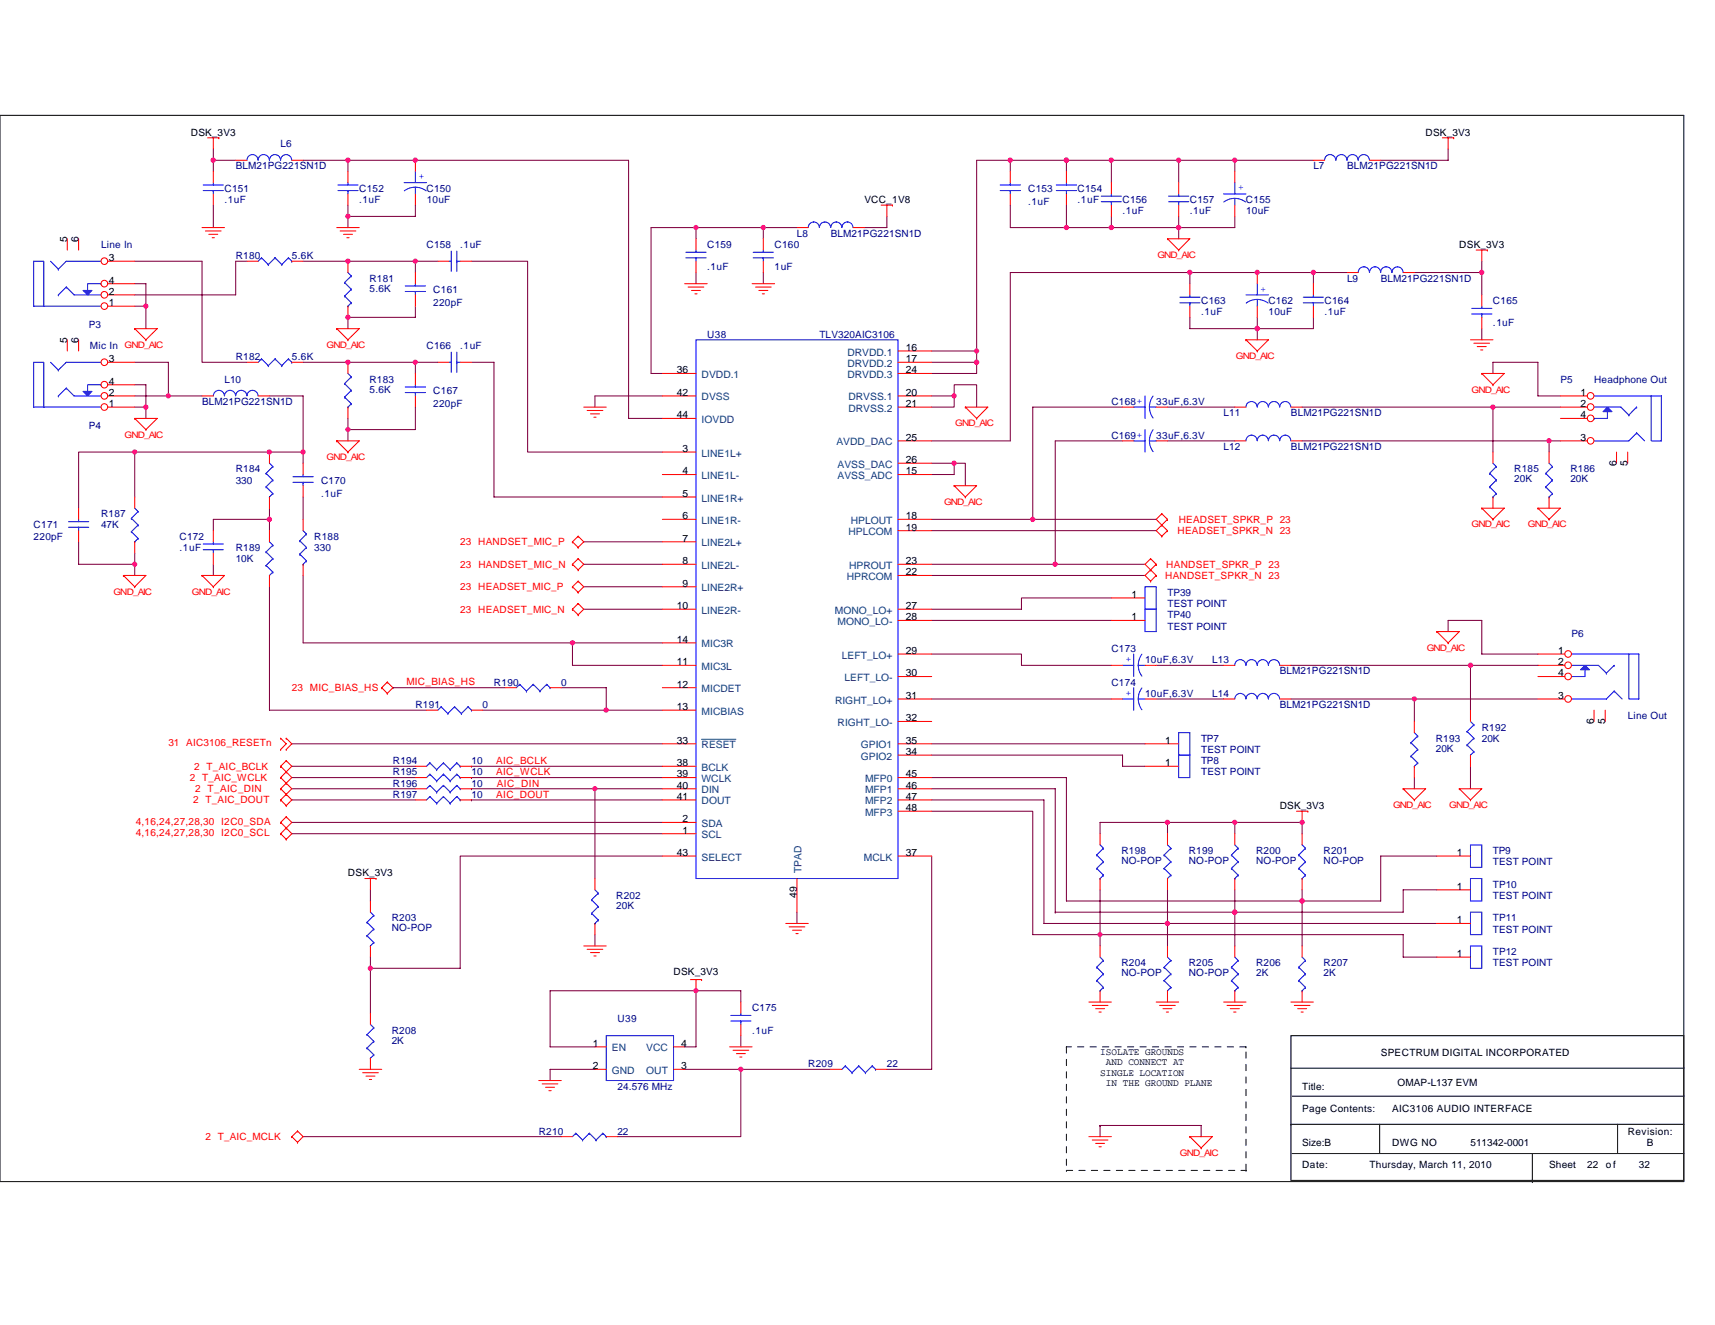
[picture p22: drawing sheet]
<svg xmlns="http://www.w3.org/2000/svg" width="279mm" height="216mm" viewBox="0 0 279 216" stroke-linecap="round" stroke-linejoin="round" font-family="sans-serif">
<defs><g id="words">
<g font-size="1.7">
<text x="10.9" y="39.5" transform="rotate(-90 10.9 39.5)">5</text>
<text x="12.8" y="39.5" transform="rotate(-90 12.8 39.5)">6</text>
<text x="17.7" y="42.5">3</text>
<text x="17.7" y="46.2">4</text>
<text x="17.7" y="48">2</text>
<text x="17.7" y="49.9">1</text>
<text x="10.9" y="55.9" transform="rotate(-90 10.9 55.9)">5</text>
<text x="12.8" y="55.9" transform="rotate(-90 12.8 55.9)">6</text>
<text x="17.7" y="59">3</text>
<text x="147.6" y="57.2">16</text>
<text x="147.6" y="59">17</text>
<text x="17.7" y="62.7">4</text>
<text x="17.7" y="64.5">2</text>
<text x="110.3" y="64.5">42</text>
<text x="110.3" y="60.8">36</text>
<text x="147.6" y="64.5">20</text>
<text x="147.6" y="60.8">24</text>
<text x="257.5" y="64.5">1</text>
<text x="17.7" y="66.3">1</text>
<text x="110.3" y="68.2">44</text>
<text x="147.6" y="66.3">21</text>
<text x="147.6" y="71.8">25</text>
<text x="257.5" y="71.8">3</text>
<text x="257.5" y="68.2">4</text>
<text x="257.5" y="66.3">2</text>
<text x="111.2" y="77.3">4</text>
<text x="111.2" y="73.6">3</text>
<text x="147.6" y="77.3">15</text>
<text x="147.6" y="75.5">26</text>
<text x="263.3" y="75.9" transform="rotate(-90 263.3 75.9)">6</text>
<text x="265.2" y="75.9" transform="rotate(-90 265.2 75.9)">5</text>
<text x="111.2" y="81">5</text>
<text x="111.2" y="88.3">7</text>
<text x="111.2" y="84.6">6</text>
<text x="147.6" y="86.4">19</text>
<text x="147.6" y="84.6">18</text>
<text x="111.2" y="91.9">8</text>
<text x="111.2" y="95.6">9</text>
<text x="147.6" y="93.7">22</text>
<text x="147.6" y="91.9">23</text>
<text x="110.3" y="99.3">10</text>
<text x="147.6" y="99.3">27</text>
<text x="147.6" y="101.1">28</text>
<text x="184.3" y="101.1">1</text>
<text x="184.3" y="97.4">1</text>
<text x="110.3" y="104.7">14</text>
<text x="147.6" y="106.6">29</text>
<text x="253.8" y="106.6">1</text>
<text x="110.3" y="108.4">11</text>
<text x="110.3" y="112">12</text>
<text x="147.6" y="110.2">30</text>
<text x="147.6" y="113.9">31</text>
<text x="253.8" y="113.9">3</text>
<text x="253.8" y="110.2">4</text>
<text x="253.8" y="108.4">2</text>
<text x="110.3" y="115.7">13</text>
<text x="147.6" y="117.5">32</text>
<text x="259.7" y="117.9" transform="rotate(-90 259.7 117.9)">6</text>
<text x="261.5" y="117.9" transform="rotate(-90 261.5 117.9)">5</text>
<text x="110.3" y="121.2">33</text>
<text x="110.3" y="124.8">38</text>
<text x="147.6" y="123">34</text>
<text x="147.6" y="121.2">35</text>
<text x="189.8" y="121.2">1</text>
<text x="189.8" y="124.8">1</text>
<text x="110.3" y="126.7">39</text>
<text x="110.3" y="130.3">41</text>
<text x="110.3" y="128.5">40</text>
<text x="147.6" y="126.7">45</text>
<text x="147.6" y="128.5">46</text>
<text x="147.6" y="130.3">47</text>
<text x="111.2" y="134">2</text>
<text x="111.2" y="135.8">1</text>
<text x="147.6" y="132.2">48</text>
<text x="110.3" y="139.5">43</text>
<text x="147.6" y="139.5">37</text>
<text x="237.4" y="139.5">1</text>
<text x="129.8" y="146.3" transform="rotate(-90 129.8 146.3)">49</text>
<text x="237.4" y="145">1</text>
<text x="237.4" y="150.5">1</text>
<text x="237.4" y="155.9">1</text>
<text x="96.6" y="170.6">1</text>
<text x="111" y="170.6">4</text>
<text x="96.6" y="174.2">2</text>
<text x="111" y="174.2">3</text>
</g>
<g font-size="1.7" fill="#004080">
<text x="138" y="57.9">DRVDD.1</text>
<text x="138" y="59.8">DRVDD.2</text>
<text x="114.3" y="65.3">DVSS</text>
<text x="114.3" y="61.6">DVDD.1</text>
<text x="138" y="61.6">DRVDD.3</text>
<text x="138.2" y="65.3">DRVSS.1</text>
<text x="114.3" y="68.9">IOVDD</text>
<text x="138.2" y="67.1">DRVSS.2</text>
<text x="114.3" y="74.4">LINE1L+</text>
<text x="136.3" y="72.6">AVDD_DAC</text>
<text x="136.4" y="76.2">AVSS_DAC</text>
<text x="114.3" y="78.1">LINE1L-</text>
<text x="114.3" y="81.7">LINE1R+</text>
<text x="136.4" y="78.1">AVSS_ADC</text>
<text x="114.3" y="89">LINE2L+</text>
<text x="114.3" y="85.4">LINE1R-</text>
<text x="138.2" y="87.2">HPLCOM</text>
<text x="138.6" y="85.4">HPLOUT</text>
<text x="114.3" y="92.7">LINE2L-</text>
<text x="137.9" y="94.5">HPRCOM</text>
<text x="138.3" y="92.7">HPROUT</text>
<text x="114.3" y="96.4">LINE2R+</text>
<text x="114.3" y="100">LINE2R-</text>
<text x="136" y="100">MONO_LO+</text>
<text x="136.4" y="101.8">MONO_LO-</text>
<text x="114.3" y="105.5">MIC3R</text>
<text x="137.2" y="107.3">LEFT_LO+</text>
<text x="114.3" y="109.2">MIC3L</text>
<text x="114.3" y="112.8">MICDET</text>
<text x="137.6" y="111">LEFT_LO-</text>
<text x="114.3" y="116.5">MICBIAS</text>
<text x="136" y="114.6">RIGHT_LO+</text>
<text x="136.5" y="118.3">RIGHT_LO-</text>
<text x="114.3" y="121.9">RESET</text>
<text x="114.3" y="125.6">BCLK</text>
<text x="140.3" y="123.8">GPIO2</text>
<text x="140.3" y="121.9">GPIO1</text>
<text x="114.3" y="127.4">WCLK</text>
<text x="114.3" y="131.1">DOUT</text>
<text x="114.3" y="129.3">DIN</text>
<text x="140.9" y="127.4">MFP0</text>
<text x="140.9" y="129.3">MFP1</text>
<text x="140.9" y="131.1">MFP2</text>
<text x="114.3" y="134.7">SDA</text>
<text x="114.3" y="136.6">SCL</text>
<text x="140.9" y="132.9">MFP3</text>
<text x="114.3" y="140.2">SELECT</text>
<text x="130.6" y="142.2" transform="rotate(-90 130.6 142.2)">TPAD</text>
<text x="140.7" y="140.2">MCLK</text>
<text x="99.7" y="171.3">EN</text>
<text x="105.3" y="171.3">VCC</text>
<text x="99.7" y="175">GND</text>
<text x="105.3" y="175">OUT</text>
</g>
<g font-size="1.6">
<text x="31.1" y="22.1">DSK_3V3</text>
<text x="232.3" y="22.1">DSK_3V3</text>
<text x="140.8" y="33.1">VCC_1V8</text>
<text x="237.7" y="40.4">DSK_3V3</text>
<text x="208.5" y="131.8">DSK_3V3</text>
<text x="56.7" y="142.8">DSK_3V3</text>
<text x="109.7" y="158.9">DSK_3V3</text>
<text x="179.2" y="171.9">ISOLATE GROUNDS</text>
<text x="180.1" y="173.6">AND CONNECT AT</text>
<text x="224.9" y="172.1">SPECTRUM DIGITAL INCORPORATED</text>
<text x="179.2" y="175.3">SINGLE LOCATION</text>
<text x="180.1" y="177">IN THE GROUND PLANE</text>
<text x="212.1" y="177.5">Title:</text>
<text x="227.7" y="177">OMAP-L137 EVM</text>
<text x="212.1" y="181.2">Page Contents:</text>
<text x="226.8" y="181.2">AIC3106 AUDIO INTERFACE</text>
<text x="265.2" y="184.9">Revision:</text>
<text x="212.1" y="186.7">Size:B</text>
<text x="212.1" y="190.4">Date:</text>
<text x="223.1" y="190.4">Thursday, March 11, 2010</text>
<text x="226.8" y="186.7">DWG NO</text>
<text x="239.6" y="186.7">511342-0001</text>
<text x="252.4" y="190.4">Sheet</text>
<text x="258.6" y="190.4">22</text>
<text x="261.6" y="190.4">of</text>
<text x="267" y="190.4">32</text>
<text x="268.3" y="186.7">B</text>
</g>
<g font-size="1.6" fill="#000080">
<text x="45.7" y="23.9">L6</text>
<text x="38.4" y="27.6">BLM21PG221SN1D</text>
<text x="214" y="27.6">L7</text>
<text x="219.5" y="27.6">BLM21PG221SN1D</text>
<text x="36.6" y="31.2">C151</text>
<text x="36.6" y="33.1">.1uF</text>
<text x="58.5" y="31.2">C152</text>
<text x="58.5" y="33.1">.1uF</text>
<text x="69.5" y="31.2">C150</text>
<text x="69.5" y="33.1">10uF</text>
<text x="167.5" y="31.2">C153</text>
<text x="167.5" y="33.4">.1uF</text>
<text x="175.6" y="31.2">C154</text>
<text x="175.6" y="33.1">.1uF</text>
<text x="182.9" y="33.1">C156</text>
<text x="182.9" y="34.9">.1uF</text>
<text x="193.8" y="33.1">C157</text>
<text x="193.8" y="34.9">.1uF</text>
<text x="203" y="33.1">C155</text>
<text x="203" y="34.9">10uF</text>
<text x="16.5" y="40.4">Line In</text>
<text x="69.5" y="40.4">C158</text>
<text x="75" y="40.4">.1uF</text>
<text x="115.2" y="40.4">C159</text>
<text x="126.2" y="40.4">C160</text>
<text x="129.8" y="38.6">L8</text>
<text x="135.3" y="38.6">BLM21PG221SN1D</text>
<text x="38.4" y="42.2">R180</text>
<text x="47.5" y="42.2">5.6K</text>
<text x="60.2" y="45.9">R181</text>
<text x="60.2" y="47.5">5.6K</text>
<text x="70.6" y="47.7">C161</text>
<text x="115.2" y="44">.1uF</text>
<text x="126.2" y="44">1uF</text>
<text x="219.5" y="45.9">L9</text>
<text x="224.9" y="45.9">BLM21PG221SN1D</text>
<text x="14.5" y="53.4">P3</text>
<text x="70.6" y="49.9">220pF</text>
<text x="195.7" y="49.5">C163</text>
<text x="195.7" y="51.4">.1uF</text>
<text x="206.7" y="49.5">C162</text>
<text x="206.7" y="51.4">10uF</text>
<text x="215.8" y="49.5">C164</text>
<text x="215.8" y="51.4">.1uF</text>
<text x="243.2" y="49.5">C165</text>
<text x="243.2" y="53.2">.1uF</text>
<text x="14.6" y="56.9">Mic In</text>
<text x="38.4" y="58.7">R182</text>
<text x="47.5" y="58.7">5.6K</text>
<text x="69.5" y="56.9">C166</text>
<text x="75" y="56.9">.1uF</text>
<text x="115.2" y="55">U38</text>
<text x="133.5" y="55">TLV320AIC3106</text>
<text x="32.9" y="66">BLM21PG221SN1D</text>
<text x="36.6" y="62.3">L10</text>
<text x="60.2" y="62.3">R183</text>
<text x="60.2" y="64">5.6K</text>
<text x="70.6" y="64.2">C167</text>
<text x="181.1" y="66">C168</text>
<text x="188.4" y="66">33uF,6.3V</text>
<text x="254.2" y="62.3">P5</text>
<text x="259.7" y="62.3">Headphone Out</text>
<text x="14.5" y="69.8">P4</text>
<text x="70.6" y="66.4">220pF</text>
<text x="181.1" y="71.5">C169</text>
<text x="188.4" y="71.5">33uF,6.3V</text>
<text x="199.3" y="67.8">L11</text>
<text x="210.3" y="67.8">BLM21PG221SN1D</text>
<text x="38.4" y="77">R184</text>
<text x="199.3" y="73.3">L12</text>
<text x="210.3" y="73.3">BLM21PG221SN1D</text>
<text x="246.7" y="77">R185</text>
<text x="255.8" y="77">R186</text>
<text x="38.4" y="78.8">330</text>
<text x="52.3" y="78.8">C170</text>
<text x="52.3" y="81">.1uF</text>
<text x="246.7" y="78.6">20K</text>
<text x="255.8" y="78.6">20K</text>
<text x="5.5" y="86.1">C171</text>
<text x="5.5" y="87.9">220pF</text>
<text x="16.5" y="84.3">R187</text>
<text x="16.5" y="86.1">47K</text>
<text x="29.3" y="87.9">C172</text>
<text x="29.3" y="89.8">.1uF</text>
<text x="38.4" y="89.8">R189</text>
<text x="51.2" y="87.9">R188</text>
<text x="51.2" y="89.8">330</text>
<text x="38.4" y="91.6">10K</text>
<text x="190.2" y="100.8">TP40</text>
<text x="190.2" y="97.1">TP39</text>
<text x="190.2" y="98.9">TEST POINT</text>
<text x="181.1" y="106.2">C173</text>
<text x="190.2" y="102.6">TEST POINT</text>
<text x="256" y="103.8">P6</text>
<text x="80.5" y="111.7">R190</text>
<text x="91.4" y="111.7">0</text>
<text x="181.1" y="111.7">C174</text>
<text x="186.6" y="113.5">10uF,6.3V</text>
<text x="186.6" y="108.1">10uF,6.3V</text>
<text x="197.5" y="113.5">L14</text>
<text x="197.5" y="108.1">L13</text>
<text x="208.5" y="109.9">BLM21PG221SN1D</text>
<text x="67.7" y="115.4">R191</text>
<text x="78.6" y="115.4">0</text>
<text x="208.5" y="115.4">BLM21PG221SN1D</text>
<text x="241.4" y="119">R192</text>
<text x="265.2" y="117.2">Line Out</text>
<text x="64" y="124.5">R194</text>
<text x="76.8" y="124.5">10</text>
<text x="195.7" y="120.9">TP7</text>
<text x="195.7" y="122.7">TEST POINT</text>
<text x="195.7" y="124.5">TP8</text>
<text x="233.9" y="120.9">R193</text>
<text x="233.9" y="122.5">20K</text>
<text x="241.4" y="120.9">20K</text>
<text x="64" y="126.3">R195</text>
<text x="64" y="128.2">R196</text>
<text x="64" y="130">R197</text>
<text x="76.8" y="126.3">10</text>
<text x="76.8" y="128.2">10</text>
<text x="76.8" y="130">10</text>
<text x="195.7" y="126.3">TEST POINT</text>
<text x="182.7" y="139.1">R198</text>
<text x="182.7" y="140.8">NO-POP</text>
<text x="193.7" y="139.1">R199</text>
<text x="193.7" y="140.8">NO-POP</text>
<text x="204.6" y="139.1">R200</text>
<text x="204.6" y="140.8">NO-POP</text>
<text x="215.6" y="139.1">R201</text>
<text x="215.6" y="140.8">NO-POP</text>
<text x="243.2" y="139.1">TP9</text>
<text x="243.2" y="141">TEST POINT</text>
<text x="100.4" y="146.5">R202</text>
<text x="100.4" y="148.1">20K</text>
<text x="243.2" y="144.6">TP10</text>
<text x="243.2" y="146.5">TEST POINT</text>
<text x="63.8" y="150.1">R203</text>
<text x="63.8" y="151.8">NO-POP</text>
<text x="243.2" y="150.1">TP11</text>
<text x="243.2" y="152">TEST POINT</text>
<text x="243.2" y="155.6">TP12</text>
<text x="182.7" y="157.4">R204</text>
<text x="182.7" y="159.1">NO-POP</text>
<text x="193.7" y="157.4">R205</text>
<text x="193.7" y="159.1">NO-POP</text>
<text x="204.6" y="157.4">R206</text>
<text x="204.6" y="159.1">2K</text>
<text x="215.6" y="157.4">R207</text>
<text x="215.6" y="159.1">2K</text>
<text x="243.2" y="157.4">TEST POINT</text>
<text x="100.6" y="166.6">U39</text>
<text x="122.5" y="164.8">C175</text>
<text x="63.8" y="168.4">R208</text>
<text x="63.8" y="170.1">2K</text>
<text x="122.5" y="168.4">.1uF</text>
<text x="131.7" y="173.9">R209</text>
<text x="144.5" y="173.9">22</text>
<text x="100.6" y="177.5">24.576 MHz</text>
<text x="87.8" y="184.9">R210</text>
<text x="100.6" y="184.9">22</text>
</g>
<g font-size="1.6" fill="#00f">
<text x="68.2" y="29.2">+</text>
<text x="201.7" y="31">+</text>
<text x="205.4" y="47.5">+</text>
<text x="186.1" y="65.8" transform="rotate(-90 186.1 65.8)">+</text>
<text x="186.1" y="71.3" transform="rotate(-90 186.1 71.3)">+</text>
<text x="184.3" y="107.9" transform="rotate(-90 184.3 107.9)">+</text>
<text x="184.3" y="113.3" transform="rotate(-90 184.3 113.3)">+</text>
</g>
<g font-size="1.6" fill="#f00">
<text x="75" y="88.9">23 HANDSET_MIC_P</text>
<text x="191.8" y="87">HEADSET_SPKR_N 23</text>
<text x="192" y="85.2">HEADSET_SPKR_P 23</text>
<text x="75" y="92.5">23</text>
<text x="77.9" y="92.5">HANDSET_MIC_N</text>
<text x="189.8" y="94.3">HANDSET_SPKR_N 23</text>
<text x="190" y="92.5">HANDSET_SPKR_P 23</text>
<text x="75" y="96.2">23 HEADSET_MIC_P</text>
<text x="75" y="99.8">23 HEADSET_MIC_N</text>
<text x="47.5" y="112.6">23</text>
<text x="50.5" y="112.6">MIC_BIAS_HS</text>
<text x="66.2" y="111.7">MIC_BIAS_HS</text>
<text x="27.4" y="121.6">31 AIC3106_RESETn</text>
<text x="31.6" y="125.4">2 T_AIC_BCLK</text>
<text x="80.8" y="124.5">AIC_BCLK</text>
<text x="30.9" y="127.3">2 T_AIC_WCLK</text>
<text x="31.5" y="130.9">2 T_AIC_DOUT</text>
<text x="31.8" y="129.1">2 T_AIC_DIN</text>
<text x="80.8" y="130">AIC_DOUT</text>
<text x="80.8" y="126.3">AIC_WCLK</text>
<text x="80.9" y="128.2">AIC_DIN</text>
<text x="22.1" y="134.4">4,16,24,27,28,30 I2C0_SDA</text>
<text x="22.1" y="136.2">4,16,24,27,28,30 I2C0_SCL</text>
<text x="33.5" y="185.8">2 T_AIC_MCLK</text>
</g>
<g font-size="1.5" fill="#f00">
<text x="188.6" y="42.1">GND_AIC</text>
<text x="20.3" y="56.7">GND_AIC</text>
<text x="53.2" y="56.7">GND_AIC</text>
<text x="201.4" y="58.5">GND_AIC</text>
<text x="239.8" y="64">GND_AIC</text>
<text x="20.3" y="71.3">GND_AIC</text>
<text x="155.6" y="69.5">GND_AIC</text>
<text x="53.2" y="75">GND_AIC</text>
<text x="153.8" y="82.3">GND_AIC</text>
<text x="239.8" y="85.9">GND_AIC</text>
<text x="248.9" y="85.9">GND_AIC</text>
<text x="18.5" y="96.9">GND_AIC</text>
<text x="31.3" y="96.9">GND_AIC</text>
<text x="232.4" y="106.1">GND_AIC</text>
<text x="226.9" y="131.7">GND_AIC</text>
<text x="236.1" y="131.7">GND_AIC</text>
<text x="192.2" y="188.4">GND_AIC</text>
</g>
</g></defs>
<path d="M0 18.8h274.3v173.7h-274.3zM210.3 168.8h64v23.5h-64zM210.3 174.1h64M210.5 178.6h63.8M210.3 183.2h.1M210.3 183.2h64M210.5 188h63.8M224.8 183.2v4.8M249.6 192.5h.1M249.6 188v4.5M263.5 183.2v4.8" fill="none" stroke="#000" stroke-width=".17"/>
<g fill="none" stroke="#800040" stroke-width=".17">
<path d="M34.8 26.1h3.6M34.8 24.3v3.6M34.8 33.4v3.7M49.4 26.1h7.3M56.7 26.1h45.7v42.1h5.5M56.7 35.3v1.8M56.7 26.1v1.8M56.7 33.4v1.9M67.7 33.4v1.9h-11M113.4 37.1h-7.3v23.8h1.8M113.4 37.1v1.8M113.4 37.1h11"/>
<path d="M124.4 37.1v1.8M124.4 37.1h5.4M144.5 35.3v1.8h-3.7M164.6 26.1h-5.5v31.1h-7.3M164.6 26.1h9.1M164.6 26.1v1.8M164.6 33.4v3.7h9.1M173.7 26.1v1.8M173.7 26.1h7.4M173.7 37.1h7.4M173.7 33.4v3.7M181.1 35.3v1.8"/>
<path d="M181.1 37.1h10.9v1.8M181.1 26.1v3.7M181.1 26.1h10.9M192 35.3v1.8h9.2v-1.8M192 26.1v3.7M192 26.1h9.2M201.2 26.1h12.8M201.2 26.1v1.8M235.9 24.3v1.8h-11M21.9 42.6h11v16.4h7.3M21.9 59h5.5v5.5M21.9 46.2h1.9v3.7"/>
<path d="M21.9 49.9h1.9M23.8 49.9v3.7M40.2 42.6h-1.8v5.4h-16.5M49.4 42.6h18.3v1.8M49.4 59h18.3M67.7 42.6h3.6M67.7 59h3.6M67.7 59v1.9M67.7 49.9v1.8h-11v1.9M76.8 42.6h9.2v31.1h21.9M76.8 59h3.7v22h27.4M113.4 44.4v1.8"/>
<path d="M124.4 44.4v1.8M151.8 59h7.3M159.1 57.2v1.8M159.1 59v1.9h-7.3M193.8 44.4h20.2v1.8M193.8 44.4v1.8M193.8 44.4h-29.2v27.4h-12.8M193.8 51.7v1.9h11M204.8 53.6v1.8M204.8 51.7v1.9M214 44.4h5.5M214 51.7v1.9h-9.2"/>
<path d="M230.4 44.4h11v3.6M241.4 53.6v1.8M241.4 42.6v1.8M21.9 73.7h27.5M21.9 73.7h-9.1v9.1M21.9 73.7v7.3M21.9 64.5h5.5M21.9 66.3h1.9M21.9 62.7h1.9v3.6M23.8 66.3v1.9M27.4 64.5h5.5M43.9 64.5h5.5v9.2"/>
<path d="M49.4 73.7v1.8M56.7 70v1.8M56.7 68.2v1.8M67.7 66.3v3.7h-11M107.9 64.5h-11v1.8M151.8 75.5h3.6v1.8h-3.6M151.8 64.5h3.6v1.8h-3.6M155.4 75.5h1.9v3.6M155.4 64.5v-1.8h3.7v3.6M182.9 71.8h-11v20.1h14.6M182.9 66.3h-14.6v18.3M190.2 66.3h11"/>
<path d="M190.2 71.8h11M212.1 66.3h42.1M212.1 71.8h40.3v1.9M243.2 66.3v7.4M243.2 60.9v-1.9h7.3v5.5h3.7M252.4 71.8h1.8M12.8 88.3v3.6h9.1M21.9 91.9v1.9M21.9 90.1v1.8M34.8 91.9v1.9M43.9 84.6h-9.1v1.9M43.9 84.6v1.9"/>
<path d="M43.9 95.6v20.1h25.6M43.9 82.8v1.8M49.4 81v3.6M49.4 93.8v11h43.9v3.6h14.6M95.1 95.6h12.8M95.1 88.3h12.8M95.1 99.3h12.8M95.1 91.9h12.8M151.8 84.6h16.5M151.8 86.5h36.6M151.8 93.8h34.7M151.8 91.9h20.1"/>
<path d="M168.3 84.6h20.1M181.1 97.4h-14.7v1.9h-14.6M64 112.1h.1M64 112.1h18.3M91.4 112.1h7.4v3.6h-20.2M93.3 104.8h14.6M98.8 115.7h9.1M151.8 106.6h14.6v1.8h14.7M151.8 113.9h29.3M151.8 101.1h29.3M188.4 108.4h10.9M188.4 113.9h10.9"/>
<path d="M210.3 108.4h29.3M210.3 113.9h20.1M230.4 113.9v3.7M230.4 113.9h20.1M235.9 102.9v-1.8h5.5v5.5h9.1M239.6 108.4v7.3M239.6 108.4h10.9M47.5 121.2h60.4M47.5 128.5h20.2M47.5 126.7h20.2M47.5 124.9h20.2M47.5 130.3h20.2"/>
<path d="M47.5 135.8h60.4M47.5 134h60.4M76.8 130.3h.1M76.8 128.5h.1M76.8 124.9h.1M76.8 126.7h.1M76.8 130.3h31.1M76.8 128.5h20.1M76.8 124.9h31.1M76.8 126.7h31.1M96.9 128.5h11M96.9 128.5v14.7"/>
<path d="M107.9 139.5h-32.9v18.3h-14.7v7.3M151.8 139.5v34.7h-7.3M151.8 132.2h16.5v20.1h10.9M151.8 130.3h18.3v20.2h20.1M151.8 128.5h20.1v20.1M151.8 126.7h21.9v20.1h38.4M151.8 123h31.1v1.9h3.6M151.8 121.2h34.7M179.2 135.8v-1.8h32.9v1.8M190.2 134v1.8M201.2 134v1.8M230.4 126.7v1.8"/>
<path d="M234.1 139.5h-9.2v7.3h-12.8M239.6 124.9v3.6M60.3 156v1.8M60.3 145v1.8M96.9 152.3v1.8M129.8 148.6v1.9M171.9 148.6h.1M171.9 148.6h29.3M179.2 152.3v1.8M179.2 145v7.3M179.2 152.3h49.4v3.7h5.5M190.2 145v5.5"/>
<path d="M190.2 150.5v3.6M190.2 150.5h43.9M201.2 145v3.6M201.2 148.6v5.5M212.1 145v1.8M212.1 146.8v7.3M234.1 145h-5.5v3.6h-27.4M96.9 170.6h-7.3v-9.2h23.8v9.2h-1.9M96.9 174.2h-7.3v1.9M111.5 174.2h9.2v11h-20.1M113.4 161.4h7.3v1.9M120.7 174.2h14.6"/>
<path d="M120.7 168.8v1.8M49.4 185.2h42M179.2 183.4h16.5v1.8M179.2 183.4h.1M179.2 183.4v1.8"/>
</g>
<g fill="none" stroke="#f00" stroke-width=".17">
<path d="M32.9 37.1h3.7M33.5 37.6h2.5M33.8 22.5h1.9M34 38.2h1.5M34.6 38.7h.3M34.8 22.5v1.8M35.7 22.5h.1M54.9 37.1h3.6M55.4 37.6h2.6M56 38.2h1.4M56.5 38.7h.4M124.4 38.9v1.8"/>
<path d="M143.6 33.4h1.8M144.5 33.4v1.9M145.4 33.4h.1M164.6 27.9v1.9M164.6 31.6v1.8M173.7 27.9v1.9M173.7 31.6v1.8M181.1 29.8v1.8M181.1 33.4v1.9M190.2 38.9h3.6l-1.8 1.8M190.2 38.9h.1M190.2 38.9l1.8 1.8"/>
<path d="M192 29.8v1.8M192 33.4v1.9M201.2 27.9v1.9M201.2 33.4v1.9M214 26.1h1.8M223.1 26.1h1.8M235 22.5h1.8M235.9 22.5v1.8M236.8 22.5h.1M21.9 53.6h3.7l-1.8 1.8M21.9 53.6h.1M21.9 53.6l1.9 1.8"/>
<path d="M23.8 55.4h.1M40.2 42.6h1.9M47.5 42.6h1.9M54.9 53.6h3.6l-1.8 1.8M54.9 53.6h.1M54.9 53.6l1.8 1.8M56.7 55.4h.1M67.7 44.4v1.8M67.7 48v1.9M71.3 59h1.9M75 59h1.8M111.5 46.2h3.7"/>
<path d="M112.1 46.8h2.6M112.6 47.3h1.5M113.2 47.9h.4M122.5 46.2h3.7M123.1 46.8h2.5M123.6 47.3h1.5M124.2 47.9h.3M124.4 42.6v1.8M192 40.7h.1M203 55.4h3.7l-1.9 1.8M203 55.4h.1M203 55.4l1.8 1.8"/>
<path d="M204.8 57.2h.1M214 46.2v1.8M214 49.9v1.8M239.6 55.4h3.6M240.1 55.9h2.6M240.5 40.7h1.8M240.7 56.5h1.4M241.2 57h.4M241.4 40.7v1.9M241.4 48v1.9M241.4 51.7v1.9M242.3 40.7h.1"/>
<path d="M21.9 68.2h3.7l-1.8 1.8M21.9 68.2h.1M21.9 68.2l1.9 1.8M23.8 70h.1M32.9 64.5h1.9M42.1 64.5h1.8M54.9 71.8h3.6l-1.8 1.9M54.9 71.8h.1M54.9 71.8l1.8 1.9M56.7 73.7h.1M95.1 66.3h3.7M95.7 66.9h2.5"/>
<path d="M96.2 67.4h1.5M96.8 68h.3M155.4 79.1h3.7l-1.8 1.9M155.4 79.1h.1M155.4 79.1l1.9 1.9M157.3 66.3h3.6l-1.8 1.9M157.3 66.3h.1M157.3 66.3l1.8 1.9M159.1 68.2h.1M182.9 66.3h1.8M182.9 71.8h1.8M188.4 66.3h1.8"/>
<path d="M188.4 71.8h1.8M241.4 60.9h3.7l-1.9 1.8M241.4 60.9h.1M241.4 60.9l1.8 1.8M243.2 62.7h.1M252.4 73.7v1.8M12.8 82.8v1.8M12.8 86.5v1.8M20.1 93.8h3.7l-1.9 1.8M20.1 93.8h.1M20.1 93.8l1.8 1.8M21.9 95.6h.1"/>
<path d="M21.9 81v1.8M21.9 88.3v1.8M32.9 93.8h3.7l-1.8 1.8M32.9 93.8h.1M32.9 93.8l1.9 1.8M34.8 95.6h.1M34.8 86.5v1.8M34.8 90.1v1.8M93.3 88.3h.1M93.3 91.9h.1M93.3 95.6h.1M93.3 99.3h.1"/>
<path d="M93.3 88.3l.9 .9M93.3 91.9l.9 1M93.3 95.6l.9 .9M93.3 99.3l.9 .9M94.2 87.4h.1M94.2 89.2h.1M94.2 91h.1M94.2 92.9h.1M94.2 94.7h.1M94.2 96.5h.1M94.2 98.3h.1M94.2 87.4l.9 .9-.9 .9"/>
<path d="M94.2 87.4l-.9 .9M94.2 91l.9 .9-.9 1M94.2 91l-.9 .9M94.2 94.7l.9 .9-.9 .9M94.2 94.7l-.9 .9M94.2 98.3l.9 1-.9 .9M94.2 98.3l-.9 1M157.3 81h.1M181.1 97.4h5.4M187.5 91h.1M187.5 92.9h.1M187.5 94.7h.1"/>
<path d="M187.5 91l-1 .9 1.9 1.9M187.5 91l.9 .9M188.4 91.9h.1M188.4 93.8h.1M188.4 91.9l-1.9 1.9 1 .9M188.4 93.8l-.9 .9M189.3 83.7h.1M189.3 85.6h.1M189.3 87.4h.1M189.3 83.7l-.9 .9 .9 1M189.3 83.7l.9 .9M189.3 85.6l.9 .9"/>
<path d="M190.2 84.6h.1M190.2 86.5h.1M190.2 84.6l-1.8 1.9 .9 .9M190.2 86.5l-.9 .9M241.4 82.8h3.7l-1.9 1.8M241.4 82.8h.1M241.4 82.8l1.8 1.8M243.2 84.6h.1M250.5 82.8h3.7l-1.8 1.8M250.5 82.8h.1M250.5 82.8l1.9 1.8M252.4 84.6h.1"/>
<path d="M252.4 81v1.8M62.2 112.1h.1M62.2 112.1l.9 .9M63.1 111.1h.1M63.1 113h.1M63.1 111.1l-.9 1M63.1 111.1l.9 1-.9 .9M69.5 115.7h1.8M76.8 115.7h1.8M94.2 100.2h.1M181.1 101.1h5.4M181.1 113.9h1.8"/>
<path d="M186.5 113.9h1.9M230.4 117.6v1.8M234.1 102.9h3.6l-1.8 1.9M234.1 102.9h.1M234.1 102.9l1.8 1.9M235.9 104.8h.1M45.7 120.3h.1M45.7 122.1h.1M45.7 126.7h.1M45.7 124.9h.1M45.7 128.5h.1M45.7 130.3h.1"/>
<path d="M45.7 134h.1M45.7 135.8h.1M45.7 120.3l.9 .9-.9 .9M45.7 126.7l1.8 1.8-1.8 1.8M45.7 124.9l.9 .9M45.7 128.5l1.8 1.8-.9 1M45.7 130.3l.9 1M45.7 134l.9 .9M45.7 135.8l.9 1M46.6 122.1h.1M46.6 120.3h.1M46.6 125.8h.1"/>
<path d="M46.6 127.6h.1M46.6 124h.1M46.6 129.4h.1M46.6 131.3h.1M46.6 134.9h.1M46.6 133.1h.1M46.6 136.8h.1M46.6 120.3l.9 .9-.9 .9M46.6 125.8l.9 .9-1.8 1.8M46.6 125.8l-.9 .9M46.6 124l.9 .9-.9 .9M46.6 124l-.9 .9"/>
<path d="M46.6 133.1l.9 .9-.9 .9M46.6 133.1l-.9 .9M46.6 134.9l.9 .9-.9 1M46.6 134.9l-.9 .9M67.7 126.7h1.8M67.7 128.5h1.8M75 126.7h1.8M75 128.5h1.8M186.5 121.2h5.5M186.5 124.9h5.5M190.2 135.8v1.9M211.2 132.2h1.9"/>
<path d="M212.1 132.2v1.8M213.1 132.2h.1M228.6 128.5h3.7l-1.9 1.8M228.6 128.5h.1M228.6 128.5l1.8 1.8M230.4 130.3h.1M230.4 124.9v1.8M234.1 139.5h5.5M237.7 128.5h3.7l-1.8 1.8M237.7 128.5h.1M237.7 128.5l1.9 1.8M239.6 130.3h.1"/>
<path d="M59.4 143.2h1.9M60.3 143.2v1.8M60.3 146.8v1.8M60.3 154.1v1.9M61.3 143.2h.1M95.1 154.1h3.7M95.7 154.7h2.5M96.2 155.2h1.5M96.8 155.8h.3M96.9 143.2v1.8M96.9 150.5v1.8M112.5 159.6h1.8"/>
<path d="M113.4 159.6v1.8M114.3 159.6h.1M128 150.5h3.7M128.6 151h2.5M129.1 151.6h1.5M129.7 152.1h.3M179.2 154.1v1.9M190.2 143.2v1.8M201.2 154.1v1.9M234.1 145h5.5M234.1 150.5h5.5M234.1 156h5.5"/>
<path d="M58.5 174.2h3.7M59.1 174.8h2.5M59.6 175.3h1.5M60.2 175.9h.3M60.3 165.1v1.8M60.3 172.4v1.8M87.8 176.1h3.6M88.3 176.6h2.6M88.9 177.2h1.4M89.4 177.7h.4M118.9 170.6h3.6M119.4 171.1h2.6"/>
<path d="M120 171.7h1.4M120.5 172.2h.4M135.3 174.2h1.9M142.6 174.2h1.9M177.4 163.3h3.7M177.9 163.8h2.6M178.5 164.4h1.5M179 164.9h.4M179.2 161.4v1.9M188.4 163.3h3.6M188.9 163.8h2.6M189.5 164.4h1.4"/>
<path d="M190 164.9h.4M199.3 163.3h3.7M199.9 163.8h2.5M200.4 164.4h1.5M201 164.9h.4M201.2 161.4v1.9M210.3 163.3h3.7M210.9 163.8h2.5M211.4 164.4h1.5M212 164.9h.3M47.5 185.2h.1M47.5 185.2l1 .9"/>
<path d="M48.5 184.3h.1M48.5 186.1h.1M48.5 184.3l.9 .9-.9 .9M48.5 184.3l-1 .9M91.4 185.2h1.9M98.8 185.2h1.8M177.4 185.2h3.7M177.9 185.8h2.6M178.5 186.3h1.5M179 186.9h.4M193.8 185.2h3.7l-1.8 1.8M193.8 185.2h.1"/>
<path d="M193.8 185.2l1.9 1.8M195.7 187h.1"/>
</g>
<path d="M173.7 170.6v20.1M173.7 170.6h.1M203 170.6h.1M203 170.6h-29.3M173.7 190.7h.1M173.7 190.7h29.3M203 190.7v-20.1M203 190.7h.1" fill="none" stroke="#000" stroke-width=".16" stroke-dasharray="1 1 1 1 1 1 1 1"/>
<g fill="none" stroke="#00f" stroke-width=".17">
<path d="M162.9 31.1h3.3M162.9 30.1h3.3M164.6 29.8v.3M164.6 31.1h.1M164.6 31.1v.5M172.1 31.1h3.3M172.1 30.1h3.3M173.7 29.8v.3M173.7 31.1h.1M173.7 31.1v.5M179.4 32.9h3.3M179.4 32h3.3"/>
<path d="M181.1 31.6v.4M181.1 32.9h.1M181.1 32.9v.5M190.4 32.9h3.3M190.4 32h3.3M192 31.6v.4M192 32.9h.1M192 32.9v.5M199.3 31.6h3.7M201.1 32.3l1.2 .2 .6 .4M201.1 32.3l-1.1 .2-.6 .4M201.2 32.3v1.1"/>
<path d="M201.2 29.8v1.8M215.8 26.1a.91 .91 0 0 1 .9-.9 .91 .91 0 0 1 .9 .9M217.6 26.1a.9 .9 0 0 1 .9-.9 .9 .9 0 0 1 .9 .9 .91 .91 0 0 1 .9-.9 .91 .91 0 0 1 1 .9M221.3 26.1a.91 .91 0 0 1 .9-.9 .91 .91 0 0 1 .9 .9M8.2 59l1.3 1.3M16.5 59h-5.7l-1.3 1.3M42.6 42h.1M42.6 42l-.5 .6M42.6 42l1.1 1.1M43.7 43.1h.1M44.8 42h.1M44.8 42l-1.1 1.1"/>
<path d="M44.8 42l1.1 1.1M45.9 43.1h.1M47 42h.1M47 42l-1.1 1.1M47 42l.5 .6M47.5 42.6h.1M66 47.5h3.3M66 46.6h3.3M67.7 46.2v.4M67.7 47.5h.1M67.7 47.5v.5M73.2 59h.3"/>
<path d="M73.5 57.4v3.3M74.4 57.4v3.3M74.4 59h.1M74.4 59h.6M122.7 42h3.3M122.7 41.1h3.3M124.4 40.7v.4M124.4 42h.1M124.4 42v.6M212.3 49.3h3.3M212.3 48.4h3.3M214 48v.4"/>
<path d="M214 49.3h.1M214 49.3v.6M239.8 51.2h3.3M239.8 50.2h3.3M241.4 49.9v.3M241.4 51.2h.1M241.4 51.2v.5M7.1 66.3v-7.3h-1.6v7.3h11M9.5 60.3h.1M9.5 64.5h.1M10.8 63.2h.1M10.8 63.2l1.3 1.3h4.4"/>
<path d="M10.8 63.2l-1.3 1.3M16.5 62.7h-2.2v1.1M16.5 62.7h.1M34.8 64.5a.9 .9 0 0 1 .9-.9 .9 .9 0 0 1 .9 .9 .91 .91 0 0 1 .9-.9 .91 .91 0 0 1 .9 .9M38.4 64.5a.91 .91 0 0 1 .9-.9 .91 .91 0 0 1 .9 .9M40.2 64.5a.9 .9 0 0 1 .9-.9 .9 .9 0 0 1 .9 .9M184.7 66.3h1.8M184.7 71.8h1.8M186.5 64.5v3.7M186.5 70v3.7M187.3 66.3h1.1M187.3 71.8h1.1"/>
<path d="M187.9 64.5l-.4 .7-.2 1.1 .1 .8 .5 1M187.9 70l-.5 1.1-.1 .7 .2 1.1 .4 .7M251.8 77.1h.1M251.8 79.3h.1M251.8 77.1l1.1 1.1M251.8 79.3l1.1 1.1M252.4 75.5l.5 .5M252.9 76h.1M252.9 78.2h.1M252.9 76l-1.1 1.1M252.9 78.2l-1.1 1.1M11.2 85.9h3.3"/>
<path d="M11.2 85h3.3M12.8 84.6v.4M12.8 85.9h.1M12.8 85.9v.6M21.4 84.5h.1M21.4 86.6h.1M21.4 84.5l1.1 1.1M21.4 86.6l1.1 1.1M21.9 88.3h.1M21.9 82.8l.6 .6M22.5 83.4h.1M22.5 85.6h.1"/>
<path d="M22.5 87.7h.1M22.5 83.4l-1.1 1.1M22.5 85.6l-1.1 1M22.5 87.7l-.6 .6M33.1 89.6h3.3M33.1 88.6h3.3M34.8 88.3v.3M34.8 89.6h.1M34.8 89.6v.5M186.5 99.3h1.9v3.6h-1.9zM186.5 95.6h1.9v3.7h-1.9zM252.4 81h.1"/>
<path d="M252.9 80.4h.1M252.9 80.4l-.5 .6M71.9 115.2h.1M71.9 115.2l-.6 .5M71.9 115.2l1.1 1.1M73 116.3h.1M74.1 115.2h.1M74.1 115.2l-1.1 1.1M74.1 115.2l1.1 1.1M75.2 116.3h.1M76.3 115.2h.1M76.3 115.2l-1.1 1.1"/>
<path d="M76.3 115.2l.5 .5M76.8 115.7h.1M182.9 113.9h1.8M184.7 112.1v3.6M185.4 113.9h1.1M185.4 113.9l.1 .7 .5 1.1M186 112.1l-.5 1-.1 .8M192 119.4h1.8v3.6h-1.8zM230.4 119.4l.6 .5M231 119.9h.1M231 119.9l-1.1 1.1M70 126.2h.1"/>
<path d="M70 128h.1M70 126.2l-.5 .5M70 126.2l1.1 1.1M70 128l-.5 .5M70 128l1.1 1.1M71.1 127.3h.1M71.1 129.1h.1M72.2 126.2h.1M72.2 128h.1M72.2 126.2l-1.1 1.1M72.2 126.2l1.1 1.1M72.2 128l-1.1 1.1"/>
<path d="M72.2 128l1.1 1.1M73.3 127.3h.1M73.3 129.1h.1M74.4 126.2h.1M74.4 128h.1M74.4 126.2l-1.1 1.1M74.4 126.2l.6 .5M74.4 128l-1.1 1.1M74.4 128l.6 .5M75 126.7h.1M75 128.5h.1M189.7 139.3h.1"/>
<path d="M189.7 139.3l1.1 1.1M190.2 137.7l.6 .5M190.8 138.2h.1M190.8 138.2l-1.1 1.1M192 123h1.8v3.7h-1.8zM229.9 121h.1M229.9 123.2h.1M229.9 121l1.1 1.1M229.9 123.2l1.1 1.1M230.4 124.9h.1M231 122.1h.1M231 124.3h.1"/>
<path d="M231 122.1l-1.1 1.1M231 124.3l-.6 .6M239.6 137.7h1.8v3.6h-1.8zM59.8 150.3h.1M59.8 152.5h.1M59.8 150.3l1.1 1.1M59.8 152.5l1.1 1.1M60.3 154.1h.1M60.3 148.6l.6 .6M60.9 149.2h.1M60.9 151.4h.1M60.9 153.6h.1"/>
<path d="M60.9 149.2l-1.1 1.1M60.9 151.4l-1.1 1.1M60.9 153.6l-.6 .5M96.4 146.6h.1M96.4 148.8h.1M96.4 146.6l1.1 1.1M96.4 148.8l1.1 1.1M96.9 150.5h.1M96.9 145l.6 .5M97.5 145.5h.1M97.5 147.7h.1M97.5 149.9h.1"/>
<path d="M97.5 145.5l-1.1 1.1M97.5 147.7l-1.1 1.1M97.5 149.9l-.6 .6M178.7 157.6h.1M178.7 159.8h.1M178.7 157.6l1.1 1.1M178.7 159.8l1.1 1.1M179.2 156l.6 .5M179.8 156.5h.1M179.8 158.7h.1M179.8 156.5l-1.1 1.1M179.8 158.7l-1.1 1.1"/>
<path d="M189.7 141.5h.1M189.7 141.5l1.1 1.1M190.2 143.2h.1M190.8 140.4h.1M190.8 142.6h.1M190.8 140.4l-1.1 1.1M190.8 142.6l-.6 .6M200.6 157.6h.1M200.6 159.8h.1M200.6 157.6l1.1 1.1M200.6 159.8l1.1 1.1M201.2 156l.5 .5"/>
<path d="M201.7 156.5h.1M201.7 158.7h.1M201.7 156.5l-1.1 1.1M201.7 158.7l-1.1 1.1M239.6 143.2h1.8v3.6h-1.8zM239.6 148.6h1.8v3.7h-1.8zM239.6 154.1h1.8v3.7h-1.8zM59.8 168.6h.1M59.8 170.8h.1M59.8 168.6l1.1 1.1M59.8 170.8l1.1 1.1M60.3 172.4h.1"/>
<path d="M60.3 166.9l.6 .6M60.9 167.5h.1M60.9 169.7h.1M60.9 171.9h.1M60.9 167.5l-1.1 1.1M60.9 169.7l-1.1 1.1M60.9 171.9l-.6 .5M137.7 173.7h.1M137.7 173.7l-.5 .5M137.7 173.7l1.1 1.1M138.8 174.8h.1M139.9 173.7h.1"/>
<path d="M139.9 173.7l-1.1 1.1M139.9 173.7l1.1 1.1M141 174.8h.1M142.1 173.7h.1M142.1 173.7l-1.1 1.1M142.1 173.7l.5 .5M142.6 174.2h.1M179.2 161.4h.1M179.8 160.9h.1M179.8 160.9l-.6 .5M201.2 161.4h.1M201.7 160.9h.1"/>
<path d="M201.7 160.9l-.5 .5M93.8 184.7h.1M93.8 184.7l-.5 .5M93.8 184.7l1.1 1.1M94.9 185.8h.1M96 184.7h.1M96 184.7l-1.1 1.1M96 184.7l1.1 1.1M97.1 185.8h.1M98.2 184.7h.1M98.2 184.7l-1.1 1.1M98.2 184.7l.6 .5"/>
<path d="M98.8 185.2h.1"/>
</g>
<path d="M13.5 63.8h1.5l-.7 .7z" fill-rule="evenodd" fill="#00f" stroke="#00f" stroke-width=".17"/>
<circle cx="17" cy="59" r=".54" fill="#fff" stroke="#f00" stroke-width=".17"/>
<path d="M17.6 59h4.3" fill="none" stroke="#f00" stroke-width=".17"/>
<circle cx="17" cy="62.7" r=".54" fill="#fff" stroke="#f00" stroke-width=".17"/>
<path d="M17.6 62.7h4.3" fill="none" stroke="#f00" stroke-width=".17"/>
<circle cx="17" cy="64.5" r=".54" fill="#fff" stroke="#f00" stroke-width=".17"/>
<path d="M17.6 64.5h4.3" fill="none" stroke="#f00" stroke-width=".17"/>
<circle cx="17" cy="66.3" r=".54" fill="#fff" stroke="#f00" stroke-width=".17"/>
<path d="M11 55.4v1.8M12.8 55.4v1.8M40.2 59h1.9M47.5 59h1.9M193.8 46.2v1.8M193.8 49.9v1.8M17.6 66.3h4.3M43.9 73.7v1.8M43.9 81v1.8" fill="none" stroke="#f00" stroke-width=".17"/>
<g fill="none" stroke="#00f" stroke-width=".17">
<path d="M42.6 58.5h.1M42.6 58.5l-.5 .5M42.6 58.5l1.1 1.1M43.7 59.6h.1M44.8 58.5h.1M44.8 58.5l-1.1 1.1M44.8 58.5l1.1 1.1M45.9 59.6h.1M47 58.5h.1M47 58.5l-1.1 1.1M47 58.5l.5 .5M47.5 59h.1"/>
<path d="M192.2 49.3h3.3M192.2 48.4h3.3M193.8 48v.4M193.8 49.3h.1M193.8 49.3v.6M43.3 77.1h.1M43.3 79.3h.1M43.3 77.1l1.1 1.1M43.3 79.3l1.1 1.1M43.9 75.5l.5 .5M44.4 76h.1M44.4 78.2h.1"/>
<path d="M44.4 76l-1.1 1.1M44.4 78.2l-1.1 1.1M259.7 64.5h11v7.3h-1.7v-7.3M259.7 66.3h4.4l1.3 1.3M259.7 68.2h.1M261.9 67.1v1.1h-2.2M265.4 67.6h.1M266.6 70.5h.1M266.6 70.5l-1.2 1.3h-5.7M266.6 66.3h.1M266.6 70.5l1.3 1.3M266.6 66.3l-1.2 1.3"/>
<path d="M43.9 81h.1M44.4 80.4h.1M44.4 80.4l-.5 .6"/>
</g>
<path d="M261.9 66.3l.7 .8h-1.4z" fill-rule="evenodd" fill="#00f" stroke="#00f" stroke-width=".17"/>
<circle cx="259.1" cy="71.8" r=".54" fill="#fff" stroke="#f00" stroke-width=".17"/>
<path d="M254.2 71.8h4.4" fill="none" stroke="#f00" stroke-width=".17"/>
<circle cx="259.1" cy="68.2" r=".54" fill="#fff" stroke="#f00" stroke-width=".17"/>
<path d="M254.2 68.2h4.4" fill="none" stroke="#f00" stroke-width=".17"/>
<circle cx="259.1" cy="66.3" r=".54" fill="#fff" stroke="#f00" stroke-width=".17"/>
<path d="M254.2 66.3h4.4" fill="none" stroke="#f00" stroke-width=".17"/>
<circle cx="259.1" cy="64.5" r=".54" fill="#fff" stroke="#f00" stroke-width=".17"/>
<g fill="none" stroke="#f00" stroke-width=".17">
<path d="M38.4 26.1h1.8M47.5 26.1h1.9M56.7 42.6v1.8M56.7 49.9v1.8M49.4 75.5v1.8M49.4 79.1v1.9M254.2 64.5h4.4M263.4 73.7v1.8M265.2 73.7v1.8M239.6 115.7v1.9M212.1 135.8v1.9M239.6 123v1.9"/>
<path d="M212.1 143.2v1.8"/>
</g>
<g fill="none" stroke="#00f" stroke-width=".17">
<path d="M40.2 26.1a.9 .9 0 0 1 .9-.9 .9 .9 0 0 1 .9 .9M42.1 26.1a.91 .91 0 0 1 .9-.9 .91 .91 0 0 1 .9 .9M43.9 26.1a.9 .9 0 0 1 .9-.9 .9 .9 0 0 1 .9 .9M45.7 26.1a.9 .9 0 0 1 .9-.9 .9 .9 0 0 1 .9 .9M56.1 46h.1M56.1 48.2h.1M56.1 46l1.1 1.1M56.1 48.2l1.1 1.1M56.7 49.9h.1M56.7 44.4l.5 .6M57.2 45h.1M57.2 47.1h.1"/>
<path d="M57.2 49.3h.1M57.2 45l-1.1 1M57.2 47.1l-1.1 1.1M57.2 49.3l-.5 .6M47.7 78.6h3.3M47.7 77.7h3.3M49.4 77.3v.4M49.4 78.6h.1M49.4 78.6v.5M239 119.2h.1M239 119.2l1.1 1.1M239.6 117.6l.5 .5"/>
<path d="M240.1 118.1h.1M240.1 118.1l-1.1 1.1M256 106.6h11v7.3h-1.6v-7.3M256 108.4h4.4l1.3 1.3M256 110.2h.1M258.2 109.1v1.1h-2.2M261.7 109.7h.1M263 112.6h.1M263 112.6l-1.3 1.3h-5.7M263 108.4h.1M263 112.6l1.3 1.3M263 108.4l-1.3 1.3"/>
<path d="M211.6 139.3h.1M211.6 139.3l1.1 1.1M212.1 137.7l.6 .5M212.7 138.2h.1M212.7 138.2l-1.1 1.1M239 121.4h.1M239 121.4l1.1 1.1M239.6 123h.1M240.1 120.3h.1M240.1 122.5h.1M240.1 120.3l-1.1 1.1M240.1 122.5l-.5 .5"/>
<path d="M211.6 141.5h.1M211.6 141.5l1.1 1.1M212.1 143.2h.1M212.7 140.4h.1M212.7 142.6h.1M212.7 140.4l-1.1 1.1M212.7 142.6l-.6 .6"/>
</g>
<path d="M257.5 109.1l.7-.7 .8 .7z" fill-rule="evenodd" fill="#00f" stroke="#00f" stroke-width=".17"/>
<circle cx="255.5" cy="113.9" r=".54" fill="#fff" stroke="#f00" stroke-width=".17"/>
<path d="M250.5 113.9h4.4" fill="none" stroke="#f00" stroke-width=".17"/>
<circle cx="255.5" cy="110.2" r=".54" fill="#fff" stroke="#f00" stroke-width=".17"/>
<path d="M250.5 110.2h4.4" fill="none" stroke="#f00" stroke-width=".17"/>
<circle cx="255.5" cy="108.4" r=".54" fill="#fff" stroke="#f00" stroke-width=".17"/>
<path d="M250.5 108.4h4.4" fill="none" stroke="#f00" stroke-width=".17"/>
<circle cx="255.5" cy="106.6" r=".54" fill="#fff" stroke="#f00" stroke-width=".17"/>
<path d="M250.5 106.6h4.4M259.7 115.7v1.9M261.5 115.7v1.9" fill="none" stroke="#f00" stroke-width=".17"/>
<path d="M13.5 47.3h1.5l-.7 .7z" fill-rule="evenodd" fill="#00f" stroke="#00f" stroke-width=".17"/>
<path d="M7.1 49.9v-7.3h-1.6v7.3h11M8.2 42.6l1.3 1.3M9.5 43.9h.1M9.5 48h.1M10.8 46.8h.1M10.8 46.8l1.3 1.2h4.4M10.8 46.8l-1.3 1.2M16.5 42.6h-5.7l-1.3 1.3M16.5 46.2h-2.2v1.1M16.5 46.2h.1" fill="none" stroke="#00f" stroke-width=".17"/>
<circle cx="17" cy="42.6" r=".54" fill="#fff" stroke="#f00" stroke-width=".17"/>
<path d="M17.6 42.6h4.3" fill="none" stroke="#f00" stroke-width=".17"/>
<circle cx="17" cy="46.2" r=".54" fill="#fff" stroke="#f00" stroke-width=".17"/>
<path d="M17.6 46.2h4.3" fill="none" stroke="#f00" stroke-width=".17"/>
<circle cx="17" cy="48" r=".54" fill="#fff" stroke="#f00" stroke-width=".17"/>
<path d="M17.6 48h4.3" fill="none" stroke="#f00" stroke-width=".17"/>
<circle cx="17" cy="49.9" r=".54" fill="#fff" stroke="#f00" stroke-width=".17"/>
<g fill="none" stroke="#f00" stroke-width=".17">
<path d="M11 38.9v1.8M12.8 38.9v1.8M34.8 27.9v1.9M34.8 31.6v1.8M56.7 27.9v1.9M56.7 31.6v1.8M67.7 26.1v1.8M67.7 31.6v1.8M113.4 38.9v1.8M129.8 37.1h1.9M139 37.1h1.8M17.6 49.9h4.3"/>
<path d="M56.7 59v1.9M71.3 42.6h1.9M75 42.6h1.8M113.4 42.6v1.8M146.3 57.2h5.5M146.3 59h5.5M204.8 44.4v1.8M204.8 49.9v1.8M219.5 44.4h1.8M228.6 44.4h1.8M56.7 66.3v1.9M67.7 60.9v1.8"/>
<path d="M67.7 64.5v1.8M107.9 77.3h5.5M107.9 60.9h5.5M107.9 64.5h5.5M107.9 68.2h5.5M107.9 73.7h5.5M146.3 71.8h5.5M146.3 66.3h5.5M146.3 77.3h5.5M146.3 75.5h5.5M146.3 60.9h5.5M146.3 64.5h5.5"/>
<path d="M201.2 71.8h1.8M201.2 66.3h1.8M210.3 71.8h1.8M210.3 66.3h1.8M243.2 73.7v1.8M43.9 86.5v1.8M43.9 93.8v1.8M49.4 84.6v1.9M49.4 91.9v1.9M107.9 84.6h5.5M107.9 81h5.5M107.9 88.3h5.5"/>
<path d="M107.9 91.9h5.5M107.9 99.3h5.5M107.9 95.6h5.5M146.3 84.6h5.5M146.3 86.5h5.5M146.3 93.8h5.5M146.3 91.9h5.5M146.3 99.3h5.5M243.2 81v1.8M82.3 112.1h1.8M89.6 112.1h1.8M107.9 108.4h5.5"/>
<path d="M107.9 115.7h5.5M107.9 104.8h5.5M107.9 112.1h5.5M146.3 113.9h5.5M146.3 106.6h5.5M146.3 110.2h5.5M146.3 117.6h5.5M146.3 101.1h5.5M181.1 108.4h1.8M186.5 108.4h1.9M199.3 113.9h1.9M199.3 108.4h1.9"/>
<path d="M208.5 113.9h1.8M208.5 108.4h1.8M67.7 124.9h1.8M67.7 130.3h1.8M75 124.9h1.8M75 130.3h1.8M107.9 124.9h5.5M107.9 130.3h5.5M107.9 126.7h5.5M107.9 139.5h5.5M107.9 134h5.5M107.9 128.5h5.5"/>
<path d="M107.9 121.2h5.5M107.9 135.8h5.5M146.3 130.3h5.5M146.3 126.7h5.5M146.3 139.5h5.5M146.3 128.5h5.5M146.3 121.2h5.5M146.3 123h5.5M146.3 132.2h5.5M179.2 135.8v1.9M201.2 135.8v1.9M129.8 143.2v5.4"/>
<path d="M179.2 143.2v1.8M190.2 154.1v1.9M201.2 143.2v1.8M212.1 154.1v1.9M96.9 170.6h1.9M96.9 174.2h1.9M109.7 170.6h1.8M109.7 174.2h1.8M120.7 163.3v1.8M120.7 166.9v1.9M190.2 161.4v1.9M212.1 161.4v1.9"/>
</g>
<g fill="none" stroke="#00f" stroke-width=".17">
<path d="M33.1 31.1h3.3M33.1 30.1h3.3M34.8 29.8v.3M34.8 31.1h.1M34.8 31.1v.5M55.1 31.1h3.2M55.1 30.1h3.2M56.7 29.8v.3M56.7 31.1h.1M56.7 31.1v.5M65.8 29.8h3.7M67.6 30.5l1.2 .2 .6 .4"/>
<path d="M67.6 30.5l-.7 .1-1 .5M67.7 30.5v1.1M67.7 27.9v1.9M131.7 37.1a.9 .9 0 0 1 .9-.9 .9 .9 0 0 1 .9 .9M133.5 37.1a.91 .91 0 0 1 .9-.9 .91 .91 0 0 1 .9 .9M135.3 37.1a.9 .9 0 0 1 .9-.9 .9 .9 0 0 1 .9 .9M137.2 37.1a.9 .9 0 0 1 .9-.9 .9 .9 0 0 1 .9 .9M73.2 42.6h.3M73.5 40.9v3.3M74.4 40.9v3.3M74.4 42.6h.1M74.4 42.6h.6"/>
<path d="M111.7 42h3.3M111.7 41.1h3.3M113.4 55.4h32.9v87.8h-32.9zM113.4 40.7v.4M113.4 42h.1M113.4 42v.6M203 48h3.7M204.8 48.8l1.1 .2 .7 .4M204.8 48.8l-.8 .1-1 .5M204.8 48.8v1.1M204.8 46.2v1.8M221.3 44.4a.91 .91 0 0 1 .9-.9 .91 .91 0 0 1 .9 .9 .91 .91 0 0 1 .9-.9 .91 .91 0 0 1 .9 .9"/>
<path d="M224.9 44.4a.91 .91 0 0 1 .9-.9 .91 .91 0 0 1 1 .9 .91 .91 0 0 1 .9-.9 .91 .91 0 0 1 .9 .9M56.1 62.5h.1M56.1 64.7h.1M56.1 62.5l1.1 1.1M56.1 64.7l1.1 1.1M56.7 66.3h.1M56.7 60.9l.5 .5M57.2 61.4h.1M57.2 63.6h.1M57.2 65.8h.1M57.2 61.4l-1.1 1.1M57.2 63.6l-1.1 1.1"/>
<path d="M57.2 65.8l-.5 .5M66 64h3.3M66 63.1h3.3M67.7 62.7v.4M67.7 64h.1M67.7 64v.5M203 71.8a.91 .91 0 0 1 .9-.9 .91 .91 0 0 1 .9 .9 .91 .91 0 0 1 .9-.9 .91 .91 0 0 1 .9 .9M203 66.3a.91 .91 0 0 1 .9-.9 .91 .91 0 0 1 .9 .9 .91 .91 0 0 1 .9-.9 .91 .91 0 0 1 .9 .9M206.7 71.8a.91 .91 0 0 1 .9-.9 .91 .91 0 0 1 .9 .9M206.7 66.3a.91 .91 0 0 1 .9-.9 .91 .91 0 0 1 .9 .9M208.5 71.8a.9 .9 0 0 1 .9-.9 .9 .9 0 0 1 .9 .9M208.5 66.3a.9 .9 0 0 1 .9-.9 .9 .9 0 0 1 .9 .9"/>
<path d="M242.7 77.1h.1M242.7 79.3h.1M242.7 77.1l1.1 1.1M242.7 79.3l1.1 1.1M243.2 75.5l.6 .5M243.8 76h.1M243.8 78.2h.1M243.8 76l-1.1 1.1M243.8 78.2l-1.1 1.1M43.3 89.9h.1M43.3 92.1h.1M43.3 89.9l1.1 1.1"/>
<path d="M43.3 92.1l1.1 1.1M43.9 93.8h.1M43.9 88.3l.5 .5M44.4 88.8h.1M44.4 91h.1M44.4 93.2h.1M44.4 88.8l-1.1 1.1M44.4 91l-1.1 1.1M44.4 93.2l-.5 .6M48.8 88.1h.1M48.8 90.3h.1M48.8 88.1l1.1 1.1"/>
<path d="M48.8 90.3l1.1 1.1M49.4 91.9h.1M49.4 86.5l.5 .5M49.9 87h.1M49.9 89.2h.1M49.9 91.4h.1M49.9 87l-1.1 1.1M49.9 89.2l-1.1 1.1M49.9 91.4l-.5 .5M243.2 81h.1M243.8 80.4h.1M243.8 80.4l-.6 .6"/>
<path d="M84.7 111.5h.1M84.7 111.5l-.6 .6M84.7 111.5l1.1 1.1M85.8 112.6h.1M86.9 111.5h.1M86.9 111.5l-1.1 1.1M86.9 111.5l1.1 1.1M88 112.6h.1M89.1 111.5h.1M89.1 111.5l-1.1 1.1M89.1 111.5l.5 .6M89.6 112.1h.1"/>
<path d="M182.9 108.4h1.8M184.7 106.6v3.6M185.4 108.4h1.1M186 106.6l-.5 1-.1 .8 .1 .7 .5 1.1M201.2 113.9a.9 .9 0 0 1 .9-.9 .9 .9 0 0 1 .9 .9M201.2 108.4a.9 .9 0 0 1 .9-.9 .9 .9 0 0 1 .9 .9M203 113.9a.91 .91 0 0 1 .9-.9 .91 .91 0 0 1 .9 .9 .91 .91 0 0 1 .9-.9 .91 .91 0 0 1 .9 .9M203 108.4a.91 .91 0 0 1 .9-.9 .91 .91 0 0 1 .9 .9 .91 .91 0 0 1 .9-.9 .91 .91 0 0 1 .9 .9M206.7 113.9a.91 .91 0 0 1 .9-.9 .91 .91 0 0 1 .9 .9M206.7 108.4a.91 .91 0 0 1 .9-.9 .91 .91 0 0 1 .9 .9M70 124.3h.1M70 129.8h.1"/>
<path d="M70 124.3l-.5 .6M70 124.3l1.1 1.1M70 129.8l-.5 .5M70 129.8l1.1 1.1M71.1 125.4h.1M71.1 130.9h.1M72.2 124.3h.1M72.2 129.8h.1M72.2 124.3l-1.1 1.1M72.2 124.3l1.1 1.1M72.2 129.8l-1.1 1.1M72.2 129.8l1.1 1.1"/>
<path d="M73.3 125.4h.1M73.3 130.9h.1M74.4 124.3h.1M74.4 129.8h.1M74.4 124.3l-1.1 1.1M74.4 124.3l.6 .6M74.4 129.8l-1.1 1.1M74.4 129.8l.6 .5M75 124.9h.1M75 130.3h.1M178.7 139.3h.1M178.7 139.3l1.1 1.1"/>
<path d="M179.2 137.7l.6 .5M179.8 138.2h.1M179.8 138.2l-1.1 1.1M200.6 139.3h.1M200.6 139.3l1.1 1.1M201.2 137.7l.5 .5M201.7 138.2h.1M201.7 138.2l-1.1 1.1M178.7 141.5h.1M178.7 141.5l1.1 1.1M179.2 143.2h.1M179.8 140.4h.1"/>
<path d="M179.8 142.6h.1M179.8 140.4l-1.1 1.1M179.8 142.6l-.6 .6M189.7 157.6h.1M189.7 159.8h.1M189.7 157.6l1.1 1.1M189.7 159.8l1.1 1.1M190.2 156l.6 .5M190.8 156.5h.1M190.8 158.7h.1M190.8 156.5l-1.1 1.1M190.8 158.7l-1.1 1.1"/>
<path d="M200.6 141.5h.1M200.6 141.5l1.1 1.1M201.2 143.2h.1M201.7 140.4h.1M201.7 142.6h.1M201.7 140.4l-1.1 1.1M201.7 142.6l-.5 .6M211.6 157.6h.1M211.6 159.8h.1M211.6 157.6l1.1 1.1M211.6 159.8l1.1 1.1M212.1 156l.6 .5"/>
<path d="M212.7 156.5h.1M212.7 158.7h.1M212.7 156.5l-1.1 1.1M212.7 158.7l-1.1 1.1M98.8 168.8h10.9v7.3h-10.9zM119.1 166.4h3.2M119.1 165.5h3.2M120.7 165.1v.4M120.7 166.4h.1M120.7 166.4v.5M190.2 161.4h.1M190.8 160.9h.1"/>
<path d="M190.8 160.9l-.6 .5M212.1 161.4h.1M212.7 160.9h.1M212.7 160.9l-.6 .5"/>
</g>
<path d="M114.3 120.5h5.6" fill="none" stroke="#004080" stroke-width=".16"/>
<g fill="#f0f" stroke="#f0f" stroke-width=".17">
<circle cx="193.8" cy="44.4" r=".36"/>
<circle cx="214" cy="44.4" r=".36"/>
<circle cx="204.8" cy="44.4" r=".36"/>
<circle cx="241.4" cy="44.4" r=".36"/>
<circle cx="239.6" cy="108.4" r=".36"/>
<circle cx="252.4" cy="71.8" r=".36"/>
<circle cx="243.2" cy="66.3" r=".36"/>
<circle cx="113.4" cy="37.1" r=".35"/>
<circle cx="124.3" cy="37.1" r=".35"/>
<circle cx="34.7" cy="26.1" r=".36"/>
<circle cx="56.7" cy="26.1" r=".36"/>
<circle cx="67.7" cy="26.1" r=".36"/>
<circle cx="67.7" cy="42.6" r=".35"/>
<circle cx="56.7" cy="42.6" r=".36"/>
<circle cx="67.7" cy="59" r=".35"/>
<circle cx="56.7" cy="59" r=".36"/>
<circle cx="96.9" cy="128.5" r=".35"/>
<circle cx="43.9" cy="84.6" r=".36"/>
<circle cx="49.4" cy="73.6" r=".35"/>
<circle cx="43.9" cy="73.6" r=".36"/>
<circle cx="21.9" cy="73.6" r=".35"/>
<circle cx="21.9" cy="91.9" r=".35"/>
<circle cx="230.4" cy="113.9" r=".36"/>
<circle cx="27.4" cy="64.5" r=".35"/>
<circle cx="113.4" cy="161.4" r=".35"/>
<circle cx="120.7" cy="174.2" r=".36"/>
<circle cx="56.7" cy="51.7" r=".36"/>
<circle cx="23.8" cy="66.3" r=".36"/>
<circle cx="23.8" cy="49.9" r=".35"/>
<circle cx="56.7" cy="70" r=".36"/>
<circle cx="56.7" cy="35.2" r=".36"/>
<circle cx="204.8" cy="53.5" r=".36"/>
<circle cx="192" cy="37.1" r=".35"/>
<circle cx="181" cy="26.1" r=".36"/>
<circle cx="201.1" cy="26.1" r=".36"/>
<circle cx="159.1" cy="59" r=".35"/>
<circle cx="159.1" cy="57.2" r=".36"/>
<circle cx="173.7" cy="26.1" r=".36"/>
<circle cx="164.6" cy="26.1" r=".36"/>
<circle cx="181" cy="37.1" r=".36"/>
<circle cx="173.7" cy="37.1" r=".35"/>
<circle cx="155.4" cy="75.5" r=".36"/>
<circle cx="171.9" cy="91.9" r=".36"/>
<circle cx="155.4" cy="64.5" r=".35"/>
<circle cx="93.3" cy="104.7" r=".36"/>
<circle cx="192" cy="26.1" r=".36"/>
<circle cx="98.7" cy="115.7" r=".36"/>
<circle cx="179.2" cy="152.3" r=".35"/>
<circle cx="190.2" cy="150.5" r=".36"/>
<circle cx="201.1" cy="148.6" r=".36"/>
<circle cx="212.1" cy="146.8" r=".36"/>
<circle cx="212.1" cy="134" r=".36"/>
<circle cx="201.2" cy="134" r=".35"/>
<circle cx="190.2" cy="134" r=".36"/>
<circle cx="168.2" cy="84.6" r=".36"/>
<circle cx="60.3" cy="157.8" r=".36"/>
</g>
<use href="#words"/>
</svg>
